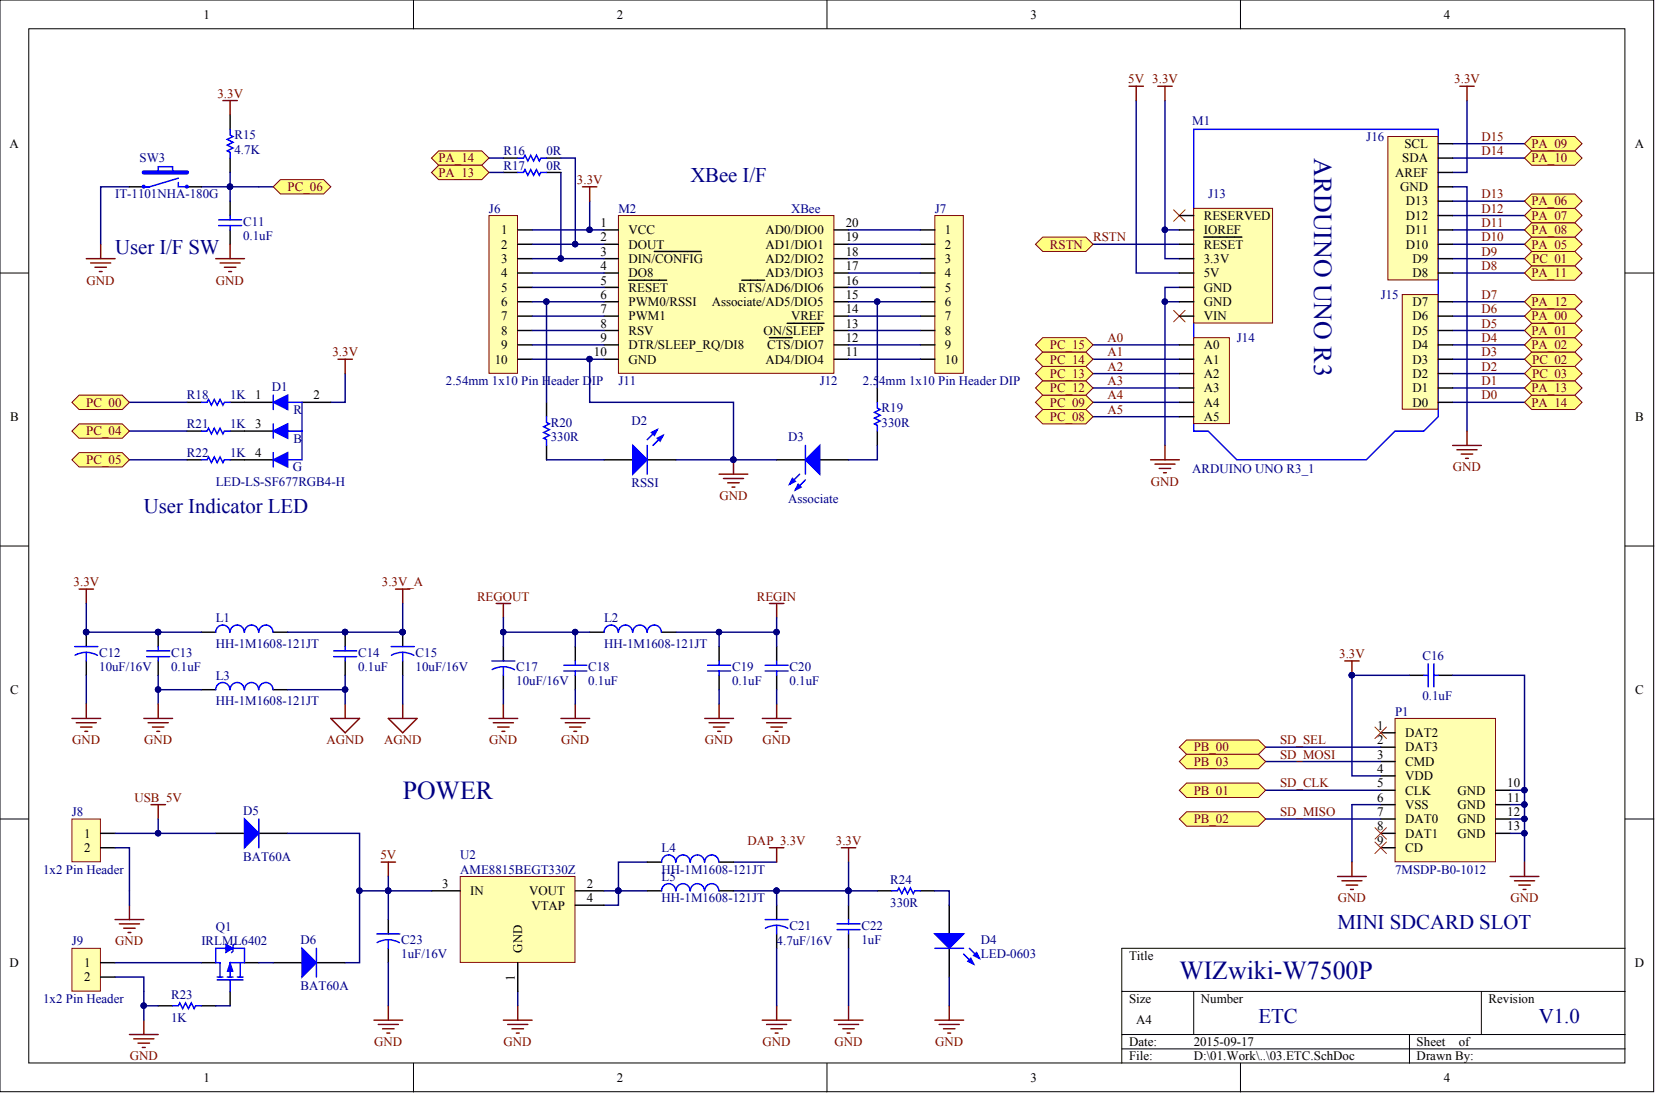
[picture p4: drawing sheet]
<svg xmlns="http://www.w3.org/2000/svg" width="292mm" height="193mm" viewBox="0 0 292 193" stroke-linecap="round" stroke-linejoin="round" font-family="sans-serif">
<defs><g id="words">
<g font-size="4.6" fill="#000080">
<text x="231.8" y="27.9" transform="rotate(90 231.8 27.9)">ARDUINO UNO R3</text>
<text x="71" y="141">POWER</text>
<text x="208" y="172.6">WIZwiki-W7500P</text>
</g>
<g font-size="3.7" fill="#000080">
<text x="121.8" y="32.1">XBee I/F</text>
<text x="20.3" y="44.8">User I/F SW</text>
<text x="25.4" y="90.4">User Indicator LED</text>
<text x="235.9" y="163.9">MINI SDCARD SLOT</text>
<text x="222" y="180.4">ETC</text>
<text x="271.4" y="180.4">V1.0</text>
</g>
<g font-size="2.3">
<text x="35.9" y="3.3">1</text>
<text x="108.8" y="3.3">2</text>
<text x="181.8" y="3.3">3</text>
<text x="254.7" y="3.3">4</text>
<text x="1.7" y="26.1">A</text>
<text x="247.3" y="28.6">SDA</text>
<text x="247.7" y="26.1">SCL</text>
<text x="288.4" y="26.1">A</text>
<text x="246.1" y="31.2">AREF</text>
<text x="247" y="33.7">GND</text>
<text x="88.4" y="41.3">1</text>
<text x="105.9" y="40">1</text>
<text x="110.9" y="41.3">VCC</text>
<text x="135" y="41.3">AD0/DIO0</text>
<text x="149.2" y="40">20</text>
<text x="166.7" y="41.3">1</text>
<text x="212.3" y="38.8">RESERVED</text>
<text x="212.3" y="41.3">IOREF</text>
<text x="248" y="41.3">D11</text>
<text x="248" y="38.8">D12</text>
<text x="248" y="36.2">D13</text>
<text x="88.4" y="43.8">2</text>
<text x="88.4" y="46.4">3</text>
<text x="105.9" y="42.6">2</text>
<text x="105.9" y="45.1">3</text>
<text x="105.9" y="47.7">4</text>
<text x="110.9" y="43.8">DOUT</text>
<text x="110.9" y="46.4">DIN/CONFIG</text>
<text x="135" y="46.4">AD2/DIO2</text>
<text x="135" y="43.8">AD1/DIO1</text>
<text x="149.2" y="47.7">17</text>
<text x="149.2" y="45.1">18</text>
<text x="149.2" y="42.6">19</text>
<text x="166.7" y="43.8">2</text>
<text x="166.7" y="46.4">3</text>
<text x="212.3" y="43.8">RESET</text>
<text x="212.3" y="46.4">3.3V</text>
<text x="248" y="43.8">D10</text>
<text x="249.1" y="46.4">D9</text>
<text x="88.4" y="48.9">4</text>
<text x="88.4" y="51.5">5</text>
<text x="88.4" y="54">6</text>
<text x="105.9" y="50.2">5</text>
<text x="105.9" y="52.7">6</text>
<text x="110.9" y="48.9">DO8</text>
<text x="110.9" y="51.5">RESET</text>
<text x="110.9" y="54">PWM0/RSSI</text>
<text x="125.5" y="54">Associate/AD5/DIO5</text>
<text x="130.2" y="51.5">RTS/AD6/DIO6</text>
<text x="135" y="48.9">AD3/DIO3</text>
<text x="149.2" y="52.7">15</text>
<text x="149.2" y="50.2">16</text>
<text x="166.7" y="48.9">4</text>
<text x="166.7" y="51.5">5</text>
<text x="166.7" y="54">6</text>
<text x="212.3" y="48.9">5V</text>
<text x="212.3" y="51.5">GND</text>
<text x="212.3" y="54">GND</text>
<text x="249.1" y="54">D7</text>
<text x="249.1" y="48.9">D8</text>
<text x="88.4" y="56.5">7</text>
<text x="88.4" y="59.1">8</text>
<text x="105.9" y="55.3">7</text>
<text x="105.9" y="57.8">8</text>
<text x="110.9" y="56.5">PWM1</text>
<text x="110.9" y="59.1">RSV</text>
<text x="134.7" y="59.1">ON/SLEEP</text>
<text x="139.5" y="56.5">VREF</text>
<text x="149.2" y="57.8">13</text>
<text x="149.2" y="55.3">14</text>
<text x="166.7" y="56.5">7</text>
<text x="166.7" y="59.1">8</text>
<text x="212.3" y="56.5">VIN</text>
<text x="249.1" y="59.1">D5</text>
<text x="249.1" y="56.5">D6</text>
<text x="87.3" y="64.1">10</text>
<text x="88.4" y="61.6">9</text>
<text x="104.8" y="62.9">10</text>
<text x="105.9" y="60.3">9</text>
<text x="110.9" y="61.6">DTR/SLEEP_RQ/DI8</text>
<text x="110.9" y="64.1">GND</text>
<text x="135" y="64.1">AD4/DIO4</text>
<text x="135.3" y="61.6">CTS/DIO7</text>
<text x="149.2" y="62.9">11</text>
<text x="149.2" y="60.3">12</text>
<text x="166.7" y="61.6">9</text>
<text x="166.7" y="64.1">10</text>
<text x="212.3" y="61.6">A0</text>
<text x="212.3" y="64.1">A1</text>
<text x="249.1" y="64.1">D3</text>
<text x="249.1" y="61.6">D4</text>
<text x="45" y="70.5">1</text>
<text x="55.3" y="70.5">2</text>
<text x="212.3" y="66.7">A2</text>
<text x="212.3" y="69.2">A3</text>
<text x="212.3" y="71.7">A4</text>
<text x="249.1" y="71.7">D0</text>
<text x="249.1" y="69.2">D1</text>
<text x="249.1" y="66.7">D2</text>
<text x="1.8" y="74.3">B</text>
<text x="45" y="75.5">3</text>
<text x="212.3" y="74.3">A5</text>
<text x="288.4" y="74.3">B</text>
<text x="45" y="80.6">4</text>
<text x="1.8" y="122.4">C</text>
<text x="288.4" y="122.4">C</text>
<text x="242.9" y="128.8">1</text>
<text x="242.9" y="131.3">2</text>
<text x="247.9" y="130">DAT2</text>
<text x="242.9" y="133.8">3</text>
<text x="242.9" y="136.4">4</text>
<text x="247.9" y="132.6">DAT3</text>
<text x="247.9" y="135.1">CMD</text>
<text x="247.9" y="137.6">VDD</text>
<text x="242.9" y="138.9">5</text>
<text x="242.9" y="141.4">6</text>
<text x="242.9" y="144">7</text>
<text x="247.9" y="140.2">CLK</text>
<text x="247.9" y="142.7">VSS</text>
<text x="257.1" y="140.2">GND</text>
<text x="257.1" y="142.7">GND</text>
<text x="265.9" y="138.9">10</text>
<text x="265.9" y="141.4">11</text>
<text x="265.9" y="144">12</text>
<text x="14.8" y="147.8">1</text>
<text x="242.9" y="146.5">8</text>
<text x="242.9" y="149">9</text>
<text x="247.9" y="145.2">DAT0</text>
<text x="247.9" y="147.8">DAT1</text>
<text x="257.1" y="145.2">GND</text>
<text x="257.1" y="147.8">GND</text>
<text x="265.9" y="146.5">13</text>
<text x="14.8" y="150.3">2</text>
<text x="247.9" y="150.3">CD</text>
<text x="78" y="156.6">3</text>
<text x="83" y="157.9">IN</text>
<text x="93.4" y="157.9">VOUT</text>
<text x="93.7" y="160.4">VTAP</text>
<text x="103.5" y="156.6">2</text>
<text x="103.5" y="159.2">4</text>
<text x="1.7" y="170.6">D</text>
<text x="14.8" y="173.1">2</text>
<text x="14.8" y="170.6">1</text>
<text x="90.8" y="173" transform="rotate(-90 90.8 173)">1</text>
<text x="92.1" y="168" transform="rotate(-90 92.1 168)">GND</text>
<text x="199.1" y="169.3">Title</text>
<text x="288.4" y="170.6">D</text>
<text x="199.1" y="176.9">Size</text>
<text x="211.8" y="176.9">Number</text>
<text x="262.6" y="176.9">Revision</text>
<text x="199.1" y="184.5">Date:</text>
<text x="200.4" y="180.7">A4</text>
<text x="210.6" y="184.5">2015-09-17</text>
<text x="249.9" y="184.5">Sheet</text>
<text x="257.3" y="184.5">of</text>
<text x="35.9" y="190.8">1</text>
<text x="108.8" y="190.8">2</text>
<text x="181.8" y="190.8">3</text>
<text x="199.1" y="187">File:</text>
<text x="210.6" y="187">D:\01.Work\..\03.ETC.SchDoc</text>
<text x="249.9" y="187">Drawn By:</text>
<text x="254.7" y="190.8">4</text>
</g>
<g font-size="2.3" fill="#800000">
<text x="38.3" y="17.2">3.3V</text>
<text x="199" y="14.7">5V 3.3V</text>
<text x="256.5" y="14.7">3.3V</text>
<text x="77.3" y="28.6">PA_14</text>
<text x="261.3" y="27.4">D14</text>
<text x="261.3" y="24.8">D15</text>
<text x="270.1" y="28.6">PA_10</text>
<text x="270.1" y="26.1">PA_09</text>
<text x="50.7" y="33.7">PC_06</text>
<text x="77.3" y="31.2">PA_13</text>
<text x="101.8" y="32.4">3.3V</text>
<text x="261.3" y="35">D13</text>
<text x="261.3" y="40">D11</text>
<text x="261.3" y="37.5">D12</text>
<text x="270.1" y="41.3">PA_08</text>
<text x="270.1" y="38.8">PA_07</text>
<text x="270.1" y="36.2">PA_06</text>
<text x="185.2" y="43.8">RSTN</text>
<text x="192.8" y="42.6">RSTN</text>
<text x="261.3" y="47.7">D8</text>
<text x="261.3" y="45.1">D9</text>
<text x="261.3" y="42.6">D10</text>
<text x="270.1" y="43.8">PA_05</text>
<text x="270.3" y="46.4">PC_01</text>
<text x="15.3" y="50.2">GND</text>
<text x="38.1" y="50.2">GND</text>
<text x="261.3" y="52.7">D7</text>
<text x="270.1" y="54">PA_12</text>
<text x="270.1" y="48.9">PA_11</text>
<text x="261.3" y="57.8">D5</text>
<text x="261.3" y="55.3">D6</text>
<text x="270.1" y="59.1">PA_01</text>
<text x="270.1" y="56.5">PA_00</text>
<text x="58.6" y="62.9">3.3V</text>
<text x="185.2" y="64.1">PC_14</text>
<text x="185.2" y="61.6">PC_15</text>
<text x="195.3" y="60.3">A0</text>
<text x="195.3" y="62.9">A1</text>
<text x="195.3" y="65.4">A2</text>
<text x="261.3" y="65.4">D2</text>
<text x="261.3" y="62.9">D3</text>
<text x="261.3" y="60.3">D4</text>
<text x="270.1" y="61.6">PA_02</text>
<text x="270.3" y="64.1">PC_02</text>
<text x="15.2" y="71.7">PC_00</text>
<text x="185.2" y="71.7">PC_09</text>
<text x="185.2" y="69.2">PC_12</text>
<text x="185.2" y="66.7">PC_13</text>
<text x="195.3" y="67.9">A3</text>
<text x="195.3" y="70.5">A4</text>
<text x="261.3" y="70.5">D0</text>
<text x="261.3" y="67.9">D1</text>
<text x="270.1" y="71.7">PA_14</text>
<text x="270.1" y="69.2">PA_13</text>
<text x="270.3" y="66.7">PC_03</text>
<text x="15.2" y="76.8">PC_04</text>
<text x="185.2" y="74.3">PC_08</text>
<text x="195.3" y="73">A5</text>
<text x="15.2" y="81.9">PC_05</text>
<text x="256.3" y="83.1">GND</text>
<text x="126.9" y="88.2">GND</text>
<text x="203" y="85.7">GND</text>
<text x="13" y="103.4">3.3V</text>
<text x="67.4" y="103.4">3.3V_A</text>
<text x="84.1" y="105.9">REGOUT</text>
<text x="133.5" y="105.9">REGIN</text>
<text x="236.2" y="116.1">3.3V</text>
<text x="12.7" y="131.3">GND</text>
<text x="25.4" y="131.3">GND</text>
<text x="57.6" y="131.3">AGND</text>
<text x="67.7" y="131.3">AGND</text>
<text x="86.3" y="131.3">GND</text>
<text x="99" y="131.3">GND</text>
<text x="124.3" y="131.3">GND</text>
<text x="134.5" y="131.3">GND</text>
<text x="225.8" y="131.3">SD_SEL</text>
<text x="210.6" y="132.6">PB_00</text>
<text x="210.6" y="135.1">PB_03</text>
<text x="225.8" y="133.8">SD_MOSI</text>
<text x="23.7" y="141.4">USB_5V</text>
<text x="210.6" y="140.2">PB_01</text>
<text x="225.8" y="138.9">SD_CLK</text>
<text x="225.8" y="144">SD_MISO</text>
<text x="131.9" y="149">DAP_3.3V</text>
<text x="147.4" y="149">3.3V</text>
<text x="210.6" y="145.2">PB_02</text>
<text x="67.1" y="151.6">5V</text>
<text x="236" y="159.2">GND</text>
<text x="266.4" y="159.2">GND</text>
<text x="20.3" y="166.8">GND</text>
<text x="66" y="184.5">GND</text>
<text x="88.8" y="184.5">GND</text>
<text x="134.5" y="184.5">GND</text>
<text x="147.2" y="184.5">GND</text>
<text x="164.9" y="184.5">GND</text>
<text x="22.9" y="187">GND</text>
</g>
<g font-size="2.3" fill="#000080">
<text x="210.3" y="22.1">M1</text>
<text x="24.6" y="28.6">SW3</text>
<text x="41.4" y="24.6">R15</text>
<text x="41.4" y="27.1">4.7K</text>
<text x="88.8" y="27.4">R16</text>
<text x="88.8" y="29.9">R17</text>
<text x="96.4" y="27.4">0R</text>
<text x="96.4" y="29.9">0R</text>
<text x="241" y="24.8">J16</text>
<text x="20.3" y="35">IT-1101NHA-180G</text>
<text x="213.1" y="35">J13</text>
<text x="42.9" y="39.8">C11</text>
<text x="86.3" y="37.5">J6</text>
<text x="109.1" y="37.5">M2</text>
<text x="139.5" y="37.5">XBee</text>
<text x="164.9" y="37.5">J7</text>
<text x="42.9" y="42.3">0.1uF</text>
<text x="243.5" y="52.7">J15</text>
<text x="218.2" y="60.3">J14</text>
<text x="33" y="70.5">R18</text>
<text x="40.6" y="70.5">1K</text>
<text x="47.9" y="68.9">D1</text>
<text x="78.6" y="67.9">2.54mm 1x10 Pin Header DIP</text>
<text x="109.1" y="67.9">J11</text>
<text x="144.6" y="67.9">J12</text>
<text x="152.2" y="67.9">2.54mm 1x10 Pin Header DIP</text>
<text x="33" y="75.5">R21</text>
<text x="40.6" y="75.5">1K</text>
<text x="51.8" y="73">R</text>
<text x="97.2" y="75.3">R20</text>
<text x="97.2" y="77.8">330R</text>
<text x="111.4" y="75">D2</text>
<text x="139" y="77.8">D3</text>
<text x="155.5" y="72.7">R19</text>
<text x="155.5" y="75.3">330R</text>
<text x="33" y="80.6">R22</text>
<text x="40.6" y="80.6">1K</text>
<text x="51.6" y="83.1">G</text>
<text x="51.8" y="78.1">B</text>
<text x="210.3" y="83.4">ARDUINO UNO R3_1</text>
<text x="38.1" y="85.7">LED-LS-SF677RGB4-H</text>
<text x="111.4" y="85.9">RSSI</text>
<text x="139" y="88.7">Associate</text>
<text x="38.1" y="109.7">L1</text>
<text x="106.5" y="109.7">L2</text>
<text x="17.5" y="115.8">C12</text>
<text x="17.5" y="118.4">10uF/16V</text>
<text x="30.2" y="115.8">C13</text>
<text x="30.2" y="118.4">0.1uF</text>
<text x="38.1" y="114.3">HH-1M1608-121JT</text>
<text x="38.1" y="119.9">L3</text>
<text x="63.2" y="115.8">C14</text>
<text x="63.2" y="118.4">0.1uF</text>
<text x="73.3" y="115.8">C15</text>
<text x="73.3" y="118.4">10uF/16V</text>
<text x="91.1" y="118.4">C17</text>
<text x="103.8" y="118.4">C18</text>
<text x="106.5" y="114.3">HH-1M1608-121JT</text>
<text x="129.1" y="118.4">C19</text>
<text x="139.3" y="118.4">C20</text>
<text x="250.9" y="116.3">C16</text>
<text x="38.1" y="124.4">HH-1M1608-121JT</text>
<text x="91.1" y="120.9">10uF/16V</text>
<text x="103.8" y="120.9">0.1uF</text>
<text x="129.1" y="120.9">0.1uF</text>
<text x="139.3" y="120.9">0.1uF</text>
<text x="250.9" y="123.4">0.1uF</text>
<text x="246.1" y="126.2">P1</text>
<text x="12.7" y="144">J8</text>
<text x="42.9" y="143.7">D5</text>
<text x="7.6" y="154.1">1x2 Pin Header</text>
<text x="42.9" y="151.8">BAT60A</text>
<text x="81.2" y="151.6">U2</text>
<text x="81.2" y="154.1">AME8815BEGT330Z</text>
<text x="116.7" y="155.4">L5</text>
<text x="116.7" y="150.3">L4</text>
<text x="116.7" y="154.1">HH-1M1608-121JT</text>
<text x="157" y="155.9">R24</text>
<text x="246.1" y="154.1">7MSDP-B0-1012</text>
<text x="116.7" y="159.2">HH-1M1608-121JT</text>
<text x="157" y="159.9">330R</text>
<text x="12.7" y="166.8">J9</text>
<text x="35.5" y="166.8">IRLML6402</text>
<text x="38.1" y="164.2">Q1</text>
<text x="53" y="166.5">D6</text>
<text x="70.8" y="166.5">C23</text>
<text x="137" y="166.8">4.7uF/16V</text>
<text x="139.3" y="164">C21</text>
<text x="152" y="164">C22</text>
<text x="152" y="166.5">1uF</text>
<text x="173" y="166.5">D4</text>
<text x="70.8" y="169">1uF/16V</text>
<text x="173" y="169">LED-0603</text>
<text x="7.6" y="176.9">1x2 Pin Header</text>
<text x="30.2" y="176.1">R23</text>
<text x="53" y="174.6">BAT60A</text>
<text x="30.2" y="180.2">1K</text>
</g>
</g></defs>
<g fill="#fff" stroke="#000" stroke-width=".18">
<path d="M0 0h291.7v192.6h-291.7z"/>
<path d="M5.1 5.1h281.5v182.4h-281.5z"/>
</g>
<g fill="none" stroke="#000" stroke-width=".18">
<path d="M72.9 0v5.1M145.9 0v5.1M218.8 0v5.1M0 48.2h5.1M286.7 48.2h5M0 96.3h5.1M286.7 96.3h5M0 144.5h5.1M286.7 144.5h5M197.9 174.9h88.8M210.6 174.9v7.6M261.3 174.9v7.6"/>
<path d="M286.7 167.3h-88.8v20.2M72.9 187.5v5.1M145.9 187.5v5.1M197.9 182.5h88.8M197.9 185h88.8M218.8 187.5v5.1M248.6 182.5v5"/>
</g>
<path d="M137 159.7v2.5M68.5 162.2v2.5M68.5 167.3v2.5M137 164.7v2.6" fill="none" stroke="#000" stroke-width=".25"/>
<path d="M66.5 164.7h4M68.5 165.8h.8l1.2 .5M68.5 165.8h-.8l-1.2 .5M68.5 165.8v1.5M135 162.2h4M137 163.2l1.2 .2 .8 .3M137 163.2l-.8 .1-1.2 .4M137 163.2v1.5" fill="none" stroke="#00f" stroke-width=".25"/>
<path d="M68.5 154.6v7.6M109.1 157.1v2.6h-2.6M91.3 174.9v2.5M137 167.3v10.1" fill="none" stroke="#000080" stroke-width=".25"/>
<g fill="#000080" stroke="#000080" stroke-width=".18">
<circle cx="68.5" cy="157.1" r=".48"/>
<circle cx="109.1" cy="157.1" r=".48"/>
</g>
<path d="M67.2 152.1h2.6M68.5 152.1v2.5M88.8 179.9h5.1M91.3 177.4v2.5M134.5 179.9h5M137 177.4v2.5M89.6 180.7h3.5M90.3 181.5h2M91.1 182.2h.5M135.2 180.7h3.6M136 181.5h2M136.7 182.2h.5" fill="none" stroke="#800000" stroke-width=".25"/>
<path d="M81.2 154.6h20.2v15.2h-20.2z" fill="#ffffb0" stroke="#800000" stroke-width=".18"/>
<g fill="none" stroke="#000" stroke-width=".25">
<path d="M15.2 111.5v2.6M15.2 116.6v2.5M27.9 111.5v2.6M27.9 116.6v2.5M35.5 111.5h2.6M48.2 111.5h2.5M60.9 111.5v2.6M60.9 116.6v2.5M71 111.5v2.6M71 116.6v2.5M88.8 114.1v2.5M88.8 119.1v2.6"/>
<path d="M101.5 114.1v2.5M101.5 119.1v2.6M104 111.5h2.5M116.7 111.5h2.5M126.8 114.1v2.5M126.8 119.1v2.6M137 114.1v2.5M137 119.1v2.6M35.5 121.7h2.6M48.2 121.7h2.5M76.1 157.1h5.1M101.5 157.1h5"/>
<path d="M101.5 159.7h5M149.7 159.7v2.5M154.7 157.1h2.6M162.4 157.1h2.5M167.4 159.7v5M91.3 169.8v5.1M149.7 164.7v2.6M167.4 167.3v5"/>
</g>
<g fill="none" stroke="#00f" stroke-width=".25">
<path d="M13.2 114.1h4.1M15.2 115.1l1.2 .2 .8 .3M15.2 115.1h-.8l-1.2 .5M15.2 115.1v1.5M25.9 114.8h4M25.9 115.8h4M27.9 114.1v.7M27.9 115.8v.8M40.5 111.5a1.24 1.24 0 0 0-1.2-1.3 1.24 1.24 0 0 0-1.2 1.3M43.1 111.5a1.24 1.24 0 0 0-1.3-1.3 1.24 1.24 0 0 0-1.2 1.3M45.6 111.5a1.24 1.24 0 0 0-1.2-1.3 1.24 1.24 0 0 0-1.3 1.3M48.1 111.5a1.24 1.24 0 0 0-1.2-1.3 1.24 1.24 0 0 0-1.2 1.3"/>
<path d="M58.9 114.8h4M58.9 115.8h4M60.9 114.1v.7M60.9 115.8v.8M69 114.1h4.1M71 115.1l1.2 .2 .8 .3M71 115.1h-.8l-1.1 .5M71 115.1v1.5M86.8 116.6h4M88.8 117.6l.8 .1 1.2 .4M88.8 117.6l-.8 .1-1.2 .4M88.8 117.6v1.5"/>
<path d="M99.4 117.3h4.1M99.4 118.4h4.1M101.5 116.6v.7M101.5 118.4v.7M109 111.5a1.24 1.24 0 0 0-1.2-1.3 1.24 1.24 0 0 0-1.3 1.3M111.6 111.5a1.24 1.24 0 0 0-1.3-1.3 1.24 1.24 0 0 0-1.2 1.3M114.1 111.5a1.24 1.24 0 0 0-1.2-1.3 1.24 1.24 0 0 0-1.3 1.3M116.6 111.5a1.24 1.24 0 0 0-1.2-1.3 1.24 1.24 0 0 0-1.2 1.3M124.8 117.3h4.1M124.8 118.4h4.1M126.8 116.6v.7M126.8 118.4v.7"/>
<path d="M135 117.3h4M135 118.4h4M137 116.6v.7M137 118.4v.7M40.5 121.7a1.24 1.24 0 0 0-1.2-1.3 1.24 1.24 0 0 0-1.2 1.3M43.1 121.7a1.24 1.24 0 0 0-1.3-1.3 1.24 1.24 0 0 0-1.2 1.3M45.6 121.7a1.24 1.24 0 0 0-1.2-1.3 1.24 1.24 0 0 0-1.3 1.3M48.1 121.7a1.24 1.24 0 0 0-1.2-1.3 1.24 1.24 0 0 0-1.2 1.3M157.3 157.1h1l.3-.5 .5 1 .5-1 .5 1 .5-1 .5 1 .2-.5h1.1M147.6 163h4.1M147.6 164h4.1M149.7 162.2v.8"/>
<path d="M149.7 164v.7M164.9 167.3h5.1M170 168.3l1.7 1.8M171 167.3l1.8 1.7"/>
</g>
<g fill="#00f" stroke="#00f" stroke-width=".25">
<path d="M164.9 164.7h5.1l-2.6 2.6z"/>
<path d="M170.7 169.6l.5-.6 .5 1.1z"/>
<path d="M171.7 168.5l.6-.5 .5 1z"/>
</g>
<g fill="none" stroke="#000080" stroke-width=".25">
<path d="M15.2 106.4v5.1h20.3M15.2 119.1v5.1M27.9 119.1v5.1M60.9 119.1v5.1M71 106.4v5.1h-20.3M71 119.1v5.1M88.8 109v2.5M104 111.5h-15.2v2.6M119.2 111.5h7.6v2.6M126.8 111.5h10.2v2.6M137 109v2.5M27.9 121.7h7.6"/>
<path d="M50.7 121.7h10.2M88.8 121.7v2.5M101.5 121.7v2.5M126.8 121.7v2.5M137 121.7v2.5M137 157.1h17.7M149.7 157.1v2.6M164.9 157.1h2.5v2.6M149.7 167.3v10.1M167.4 172.3v5.1"/>
</g>
<g fill="#000080" stroke="#000080" stroke-width=".18">
<circle cx="149.7" cy="157.1" r=".48"/>
<circle cx="137" cy="157.1" r=".48"/>
<circle cx="71" cy="111.5" r=".48"/>
<circle cx="15.2" cy="111.5" r=".48"/>
<circle cx="27.9" cy="111.5" r=".48"/>
<circle cx="60.9" cy="111.5" r=".48"/>
<circle cx="27.9" cy="121.6" r=".48"/>
<circle cx="60.9" cy="121.6" r=".48"/>
<circle cx="101.4" cy="111.5" r=".48"/>
<circle cx="88.8" cy="111.5" r=".48"/>
<circle cx="126.8" cy="111.5" r=".48"/>
<circle cx="137" cy="111.5" r=".48"/>
</g>
<g fill="none" stroke="#800000" stroke-width=".25">
<path d="M14 103.9h2.5M15.2 103.9v2.5M69.8 103.9h2.5M71 103.9v2.5M87.5 106.4h2.6M88.8 106.4v2.6M135.7 106.4h2.6M137 106.4v2.6M12.7 126.7h5.1M13.4 127.5h3.6M14.2 128.2h2M15 129h.5"/>
<path d="M15.2 124.2v2.5M25.4 126.7h5M26.1 127.5h3.6M26.9 128.2h2M27.7 129h.5M27.9 124.2v2.5M58.3 126.7h5.1l-2.5 2.6zM60.9 124.2v2.5M68.5 126.7h5.1l-2.6 2.6zM71 124.2v2.5M86.3 126.7h5M87 127.5h3.6"/>
<path d="M87.8 128.2h2M88.5 129h.5M88.8 124.2v2.5M98.9 126.7h5.1M99.7 127.5h3.6M100.5 128.2h2M101.2 129h.5M101.5 124.2v2.5M124.3 126.7h5.1M125.1 127.5h3.5M125.8 128.2h2.1M126.6 129h.5"/>
<path d="M126.8 124.2v2.5M134.5 126.7h5M135.2 127.5h3.6M136 128.2h2M136.7 129h.5M137 124.2v2.5M22.8 159.7v2.5M20.3 162.2h5.1M21.1 163h3.5M21.8 163.7h2M22.6 164.5h.5M25.4 179.9v2.6"/>
<path d="M147.1 179.9h5.1M149.7 177.4v2.5M164.9 179.9h5.1M167.4 177.4v2.5M22.8 182.5h5.1M23.6 183.2h3.5M24.4 184h2M25.1 184.8h.5M147.9 180.7h3.6M148.7 181.5h2M149.4 182.2h.5M165.7 180.7h3.5"/>
<path d="M166.4 181.5h2M167.2 182.2h.5"/>
</g>
<path d="M12.7 144.5h5v7.5h-5z" fill="#ffffb0" stroke="#800000" stroke-width=".18"/>
<path d="M17.8 149.5h2.5M17.8 147h2.5" fill="none" stroke="#000" stroke-width=".25"/>
<path d="M20.3 149.5h2.5v10.2M68.5 157.1h7.6M68.5 169.8v7.6" fill="none" stroke="#000080" stroke-width=".25"/>
<circle cx="68.5" cy="157.1" r=".48" fill="#000080" stroke="#000080" stroke-width=".18"/>
<path d="M66 179.9h5M68.5 177.4v2.5M66.7 180.7h3.6M67.5 181.5h2M68.2 182.2h.5" fill="none" stroke="#800000" stroke-width=".25"/>
<path d="M12.7 167.3h5v7.5h-5z" fill="#ffffb0" stroke="#800000" stroke-width=".18"/>
<path d="M17.8 172.3h2.5M17.8 169.8h2.5" fill="none" stroke="#000" stroke-width=".25"/>
<path d="M148.4 149.5h2.5M149.7 149.5v2.6" fill="none" stroke="#800000" stroke-width=".25"/>
<path d="M101.5 111.5v2.6M149.7 152.1v5" fill="none" stroke="#000080" stroke-width=".25"/>
<g fill="#000080" stroke="#000080" stroke-width=".18">
<circle cx="149.7" cy="157.1" r=".48"/>
<circle cx="101.4" cy="111.5" r=".48"/>
</g>
<path d="M246.1 126.7h17.7v25.3h-17.7z" fill="#ffffb0" stroke="#800000" stroke-width=".18"/>
<g fill="none" stroke="#000" stroke-width=".25">
<path d="M248.6 119.1h2.5M253.7 119.1h2.5M243.5 129.3h2.6M243.5 131.8h2.6M243.5 134.3h2.6M243.5 136.9h2.6M243.5 139.4h2.6M263.8 139.4h2.6M243.5 141.9h2.6M243.5 144.5h2.6M243.5 147h2.6M243.5 149.5h2.6"/>
<path d="M263.8 141.9h2.6M263.8 144.5h2.6M263.8 147h2.6"/>
</g>
<path d="M248.6 119.1h-10.1v17.8h5M256.2 119.1h12.7v20.3M223.2 131.8h20.3M223.2 134.3h20.3M223.2 139.4h20.3M266.4 139.4h2.5v12.7M223.2 144.5h20.3M243.5 141.9h-5v10.2M266.4 147h2.5M266.4 144.5h2.5M266.4 141.9h2.5" fill="none" stroke="#000080" stroke-width=".25"/>
<g fill="#000080" stroke="#000080" stroke-width=".18">
<circle cx="268.9" cy="139.4" r=".48"/>
<circle cx="268.9" cy="141.9" r=".48"/>
<circle cx="268.9" cy="144.4" r=".48"/>
<circle cx="268.9" cy="147" r=".48"/>
<circle cx="238.4" cy="119.1" r=".48"/>
</g>
<path d="M237.2 116.6h2.5M238.5 116.6v2.5M235.9 154.6h5.1M236.7 155.4h3.5M237.5 156.1h2M238.2 156.9h.5M238.5 152.1v2.5M266.4 154.6h5M267.1 155.4h3.6M267.9 156.1h2M268.7 156.9h.5M268.9 152.1v2.5" fill="none" stroke="#800000" stroke-width=".25"/>
<path d="M251.1 119.1h.8M251.9 117.1v4M252.9 117.1v4M252.9 119.1h.8" fill="none" stroke="#00f" stroke-width=".25"/>
<path d="M242.5 128.2l2.1 2.1M244.6 128.2l-2.1 2.1M242.5 146l2.1 2M242.5 148.5l2.1 2M244.6 146l-2.1 2M244.6 148.5l-2.1 2" fill="none" stroke="#f00" stroke-width=".18"/>
<g fill="#ffff80" stroke="#800000" stroke-width=".18">
<path d="M208 131.8l1.3-1.3h12.7l1.2 1.3-1.2 1.3h-12.7z" fill-rule="evenodd"/>
<path d="M208 134.3l1.3-1.2h12.7l1.2 1.2-1.2 1.3h-12.7z" fill-rule="evenodd"/>
<path d="M208 139.4l1.3-1.3h12.7l1.2 1.3-1.2 1.3h-12.7z" fill-rule="evenodd"/>
<path d="M208 144.5l1.3-1.3h12.7l1.2 1.3-1.2 1.2h-12.7z" fill-rule="evenodd"/>
</g>
<g fill="none" stroke="#800000" stroke-width=".25">
<path d="M199.1 15.2h2.6M200.4 15.2v2.5M204.2 15.2h2.6M205.5 15.2v2.5M257.5 15.2h2.5M258.8 15.2v2.5M205.5 78.6v2.5M256.2 78.6h5.1M257 79.3h3.5M258.8 76v2.6M202.9 81.1h5.1M203.7 81.9h3.6"/>
<path d="M204.5 82.6h2M205.2 83.4h.5M257.7 80.1h2.1M258.5 80.9h.5M26.6 141.9h2.6M27.9 141.9v2.6M135.7 149.5h2.6M137 149.5v2.6"/>
</g>
<g fill="none" stroke="#000080" stroke-width=".25">
<path d="M200.4 17.7v30.5h7.6M205.5 17.7v27.9h2.5M258.8 17.7v12.7h-2.6M256.2 33h2.6v43M256.2 38h12.7M256.2 35.5h12.7M256.2 27.9h12.7M256.2 25.3h12.7M192.8 43.1h15.2M205.5 53.2h2.5M205.5 40.6h2.5M208 50.7h-2.5v27.9"/>
<path d="M256.2 53.2h12.7M256.2 43.1h12.7M256.2 40.6h12.7M256.2 58.3h12.7M256.2 55.8h12.7M256.2 48.2h12.7M256.2 45.6h12.7M192.8 60.8h15.2M192.8 63.4h15.2M192.8 65.9h15.2M192.8 68.4h15.2M192.8 71h15.2"/>
<path d="M192.8 73.5h15.2M256.2 60.8h12.7M256.2 63.4h12.7M256.2 65.9h12.7M256.2 68.4h12.7M256.2 71h12.7M27.9 144.5v2.5M106.5 157.1h7.7M114.2 152.1h-5.1v5M129.4 157.1h7.6v2.6M129.4 152.1h7.6"/>
</g>
<g fill="#000080" stroke="#000080" stroke-width=".18">
<circle cx="27.9" cy="147" r=".48"/>
<circle cx="109.1" cy="157.1" r=".48"/>
<circle cx="137" cy="157.1" r=".48"/>
<circle cx="205.5" cy="40.5" r=".48"/>
<circle cx="205.5" cy="53.2" r=".48"/>
</g>
<path d="M38.1 147h5M45.7 147h5M114.2 157.1h2.5M114.2 152.1h2.5M126.8 157.1h2.6M126.8 152.1h2.6M48.2 169.8h5.1M55.8 169.8h5.1" fill="none" stroke="#000" stroke-width=".25"/>
<g fill="#00f" stroke="#00f" stroke-width=".25">
<path d="M53.3 167.3l2.5 2.5-2.5 2.5z"/>
<path d="M43.1 144.5l2.6 2.5-2.6 2.5z"/>
</g>
<path d="M45.7 144.5v5M119.2 157.1a1.24 1.24 0 0 0-1.3-1.2 1.24 1.24 0 0 0-1.2 1.2M119.2 152.1a1.24 1.24 0 0 0-1.3-1.3 1.24 1.24 0 0 0-1.2 1.3M121.7 157.1a1.24 1.24 0 0 0-1.2-1.2 1.24 1.24 0 0 0-1.3 1.2M121.7 152.1a1.24 1.24 0 0 0-1.2-1.3 1.24 1.24 0 0 0-1.3 1.3M124.3 157.1a1.24 1.24 0 0 0-1.3-1.2 1.24 1.24 0 0 0-1.2 1.2M124.3 152.1a1.24 1.24 0 0 0-1.3-1.3 1.24 1.24 0 0 0-1.2 1.3M126.8 157.1a1.24 1.24 0 0 0-1.3-1.2 1.24 1.24 0 0 0-1.2 1.2M126.8 152.1a1.24 1.24 0 0 0-1.3-1.3 1.24 1.24 0 0 0-1.2 1.3M55.8 167.3v5" fill="none" stroke="#00f" stroke-width=".25"/>
<g fill="#ffff80" stroke="#800000" stroke-width=".18">
<path d="M182.7 43.1l1.2-1.3h7.6l1.3 1.3-1.3 1.3h-7.6z" fill-rule="evenodd"/>
<path d="M182.7 73.5l1.2-1.3h7.6l1.3 1.3-1.3 1.3h-7.6z" fill-rule="evenodd"/>
<path d="M182.7 71l1.2-1.3h7.6l1.3 1.3-1.3 1.2h-7.6z" fill-rule="evenodd"/>
<path d="M182.7 68.4l1.2-1.2h7.6l1.3 1.2-1.3 1.3h-7.6z" fill-rule="evenodd"/>
<path d="M182.7 65.9l1.2-1.3h7.6l1.3 1.3-1.3 1.3h-7.6z" fill-rule="evenodd"/>
<path d="M182.7 63.4l1.2-1.3h7.6l1.3 1.3-1.3 1.2h-7.6z" fill-rule="evenodd"/>
<path d="M182.7 60.8l1.2-1.2h7.6l1.3 1.2-1.3 1.3h-7.6z" fill-rule="evenodd"/>
<path d="M268.9 71l1.3-1.3h7.6l1.3 1.3-1.3 1.2h-7.6z" fill-rule="evenodd"/>
<path d="M268.9 68.4l1.3-1.2h7.6l1.3 1.2-1.3 1.3h-7.6z" fill-rule="evenodd"/>
<path d="M268.9 65.9l1.3-1.3h7.6l1.3 1.3-1.3 1.3h-7.6z" fill-rule="evenodd"/>
<path d="M268.9 63.4l1.3-1.3h7.6l1.3 1.3-1.3 1.2h-7.6z" fill-rule="evenodd"/>
<path d="M268.9 60.8l1.3-1.2h7.6l1.3 1.2-1.3 1.3h-7.6z" fill-rule="evenodd"/>
<path d="M268.9 58.3l1.3-1.3h7.6l1.3 1.3-1.3 1.3h-7.6z" fill-rule="evenodd"/>
<path d="M268.9 55.8l1.3-1.3h7.6l1.3 1.3-1.3 1.2h-7.6z" fill-rule="evenodd"/>
<path d="M268.9 53.2l1.3-1.2h7.6l1.3 1.2-1.3 1.3h-7.6z" fill-rule="evenodd"/>
<path d="M268.9 48.2l1.3-1.3h7.6l1.3 1.3-1.3 1.2h-7.6z" fill-rule="evenodd"/>
<path d="M268.9 45.6l1.3-1.2h7.6l1.3 1.2-1.3 1.3h-7.6z" fill-rule="evenodd"/>
<path d="M268.9 43.1l1.3-1.3h7.6l1.3 1.3-1.3 1.3h-7.6z" fill-rule="evenodd"/>
<path d="M268.9 40.6l1.3-1.3h7.6l1.3 1.3-1.3 1.2h-7.6z" fill-rule="evenodd"/>
<path d="M268.9 38l1.3-1.2h7.6l1.3 1.2-1.3 1.3h-7.6z" fill-rule="evenodd"/>
<path d="M268.9 35.5l1.3-1.3h7.6l1.3 1.3-1.3 1.3h-7.6z" fill-rule="evenodd"/>
<path d="M268.9 27.9l1.3-1.3h7.6l1.3 1.3-1.3 1.3h-7.6z" fill-rule="evenodd"/>
<path d="M268.9 25.3l1.3-1.2h7.6l1.3 1.2-1.3 1.3h-7.6z" fill-rule="evenodd"/>
</g>
<path d="M207 37l2 2M209 37l-2 2M207 54.7l2 2.1M209 54.7l-2 2.1" fill="none" stroke="#f00" stroke-width=".18"/>
<path d="M22.8 33h-5v10.1M35.5 33h5.1v2.5M40.6 30.4v2.6h7.6M22.8 71h10.2M22.8 76h10.2M60.9 65.9v5.1h-2.6M22.8 81.1h10.2M20.3 172.3h5.1v2.6" fill="none" stroke="#000080" stroke-width=".25"/>
<path d="M40.6 20.3v2.5M40.6 27.9v2.5M40.6 35.5v2.5M40.6 40.6v2.5M33 71h2.5M33 76h2.5M40.6 71h7.6M40.6 76h7.6M53.3 71h5M33 81.1h2.5M40.6 81.1h7.6" fill="none" stroke="#000" stroke-width=".25"/>
<g fill="none" stroke="#00f" stroke-width=".25">
<path d="M38.6 38.8h4M38.6 39.8h4M40.6 22.8v1l.5 .3-1 .5 1 .5-1 .5 1 .5-1 .5 .5 .3v1M40.6 38v.8M40.6 39.8v.8M35.5 71h1l.3-.5 .5 1 .5-1 .5 1 .5-1 .5 1 .3-.5h1M35.5 76h1l.3-.5 .5 1 .5-1 .5 1 .5-1 .5 1 .3-.5h1M48.2 69.7v2.5M48.2 74.8v2.5M48.2 79.8v2.6M50.7 71h2.6v10.1h-2.6M50.7 76h2.6"/>
<path d="M35.5 81.1h1l.3-.5 .5 1 .5-1 .5 1 .5-1 .5 1 .3-.5h1"/>
</g>
<g fill="#00f" stroke="#00f" stroke-width=".25">
<path d="M48.2 71l2.5-1.3v2.5z"/>
<path d="M48.2 76l2.5-1.2v2.5z"/>
<path d="M48.2 81.1l2.5-1.3v2.6z"/>
</g>
<circle cx="40.6" cy="32.9" r=".48" fill="#000080" stroke="#000080" stroke-width=".18"/>
<path d="M39.3 17.7h2.6M40.6 17.7v2.6M15.2 45.6h5.1M16 46.4h3.5M16.7 47.1h2.1M17.5 47.9h.5M17.8 43.1v2.5M38.1 45.6h5M38.8 46.4h3.6M39.6 47.1h2M40.3 47.9h.5M40.6 43.1v2.5" fill="none" stroke="#800000" stroke-width=".25"/>
<g fill="#ffff80" stroke="#800000" stroke-width=".18">
<path d="M48.2 33l1.3-1.3h7.6l1.2 1.3-1.2 1.2h-7.6z" fill-rule="evenodd"/>
<path d="M12.7 71l1.3-1.3h7.6l1.2 1.3-1.2 1.2h-7.6z" fill-rule="evenodd"/>
<path d="M12.7 76l1.3-1.2h7.6l1.2 1.2-1.2 1.3h-7.6z" fill-rule="evenodd"/>
<path d="M12.7 81.1l1.3-1.3h7.6l1.2 1.3-1.2 1.3h-7.6z" fill-rule="evenodd"/>
</g>
<path d="M22.8 33h2.6M33 33h2.5" fill="none" stroke="#000" stroke-width=".25"/>
<g fill="none" stroke="#00f" stroke-width=".25">
<path d="M25.4 33h1h-1M27.9 30.4v-1h2.5v1M31.5 32.2v.8h1.5M31.5 31.4l-5.1 1.6"/>
<circle cx="25.3" cy="32.9" r=".23"/>
<circle cx="33" cy="32.9" r=".23"/>
</g>
<path d="M25.4 30.4h7.6" fill="none" stroke="#00f" stroke-width=".76"/>
<path d="M109.1 38h38v27.8h-38z" fill="#ffffb0" stroke="#800000" stroke-width=".18"/>
<g fill="none" stroke="#000" stroke-width=".25">
<path d="M106.5 40.6h2.6M106.5 43.1h2.6M106.5 45.6h2.6M106.5 48.2h2.6M106.5 50.7h2.6M106.5 53.2h2.6M106.5 55.8h2.6M106.5 58.3h2.6M110.9 49.4h6.7M115.4 44.4h8.2M130.9 49.4h4M135.7 59.6h4"/>
<path d="M138.8 57h6.6M147.1 40.6h2.6M147.1 43.1h2.6M147.1 45.6h2.6M147.1 48.2h2.6M147.1 50.7h2.6M147.1 53.2h2.6M147.1 55.8h2.6M147.1 58.3h2.6M106.5 60.8h2.6M106.5 63.4h2.6M147.1 60.8h2.6"/>
<path d="M147.1 63.4h2.6"/>
</g>
<path d="M104 35.5v5.1h2.5M106.5 63.4h-2.5v5" fill="none" stroke="#000080" stroke-width=".25"/>
<g fill="#000080" stroke="#000080" stroke-width=".18">
<circle cx="104" cy="40.5" r=".48"/>
<circle cx="104" cy="63.3" r=".48"/>
</g>
<path d="M102.7 33h2.6M104 33v2.5" fill="none" stroke="#800000" stroke-width=".25"/>
<path d="M86.3 38h5v27.8h-5z" fill="#ffffb0" stroke="#800000" stroke-width=".18"/>
<path d="M91.3 40.6h2.6M91.3 43.1h2.6M91.3 45.6h2.6M91.3 48.2h2.6M91.3 50.7h2.6M91.3 53.2h2.6M91.3 55.8h2.6M91.3 58.3h2.6M91.3 60.8h2.6M91.3 63.4h2.6" fill="none" stroke="#000" stroke-width=".25"/>
<path d="M164.9 38h5v27.8h-5z" fill="#ffffb0" stroke="#800000" stroke-width=".18"/>
<g fill="none" stroke="#000" stroke-width=".25">
<path d="M88.8 27.9h2.5M88.8 30.4h2.5M96.4 27.9h2.5M96.4 30.4h2.5M162.4 40.6h2.5M162.4 43.1h2.5M162.4 45.6h2.5M162.4 48.2h2.5M162.4 50.7h2.5M162.4 53.2h2.5M162.4 55.8h2.5M162.4 58.3h2.5"/>
<path d="M96.4 71v2.5M96.4 78.6v2.5M154.7 68.4v2.6M154.7 76v2.6M162.4 60.8h2.5M162.4 63.4h2.5M106.5 81.1h5.1M114.2 81.1h5M137 81.1h5.1M144.6 81.1h5.1"/>
</g>
<g fill="none" stroke="#000080" stroke-width=".25">
<path d="M86.3 27.9h2.5M86.3 30.4h2.5M98.9 27.9h2.6v15.2M98.9 30.4v15.2M93.9 43.1h12.6M93.9 45.6h12.6M93.9 53.2h12.6M93.9 40.6h10.1M93.9 48.2h12.6M93.9 50.7h12.6M93.9 55.8h12.6M93.9 58.3h12.6"/>
<path d="M96.4 53.2v17.8M149.7 53.2h12.7M149.7 40.6h12.7M149.7 48.2h12.7M149.7 50.7h12.7M149.7 55.8h12.7M149.7 58.3h12.7M149.7 43.1h12.7M149.7 45.6h12.7M154.7 53.2v15.2M93.9 60.8h12.6M93.9 63.4h10.1"/>
<path d="M104 68.4v2.6h25.4v10.1M149.7 60.8h12.7M149.7 63.4h12.7M154.7 78.6v2.5h-5M96.4 81.1h10.1M119.2 81.1h17.8"/>
</g>
<g fill="#000080" stroke="#000080" stroke-width=".18">
<circle cx="104" cy="40.5" r=".48"/>
<circle cx="101.4" cy="43.1" r=".48"/>
<circle cx="98.9" cy="45.6" r=".48"/>
<circle cx="96.4" cy="53.2" r=".48"/>
<circle cx="104" cy="63.3" r=".48"/>
<circle cx="154.7" cy="53.2" r=".48"/>
<circle cx="129.4" cy="81.1" r=".48"/>
</g>
<path d="M91.3 27.9h1l.3-.5 .5 1 .5-1 .5 1 .5-1 .5 1 .3-.5h1M91.3 30.4h1l.3-.5 .5 1 .5-1 .5 1 .5-1 .5 1 .3-.5h1M96.4 73.5v1l.5 .3-1 .5 1 .5-1 .5 1 .5-1 .5 .5 .3v1M114.2 78.6v5M115.9 75.8l-1.7 1.8M116.9 76.8l-1.7 1.8M142.1 78.6v5M154.7 71v1l.6 .2-1.1 .5 1.1 .5-1.1 .6 1.1 .5-1.1 .5 .5 .2v1M141 83.6l-1.7 1.8M142.1 84.7l-1.8 1.7" fill="none" stroke="#00f" stroke-width=".25"/>
<g fill="#00f" stroke="#00f" stroke-width=".25">
<path d="M111.6 78.6l2.6 2.5-2.6 2.5z"/>
<path d="M115.9 77.3l1-.5-.5 1z"/>
<path d="M114.9 76.3l1-.5-.5 1z"/>
<path d="M142.1 81.1l2.5-2.5v5z"/>
<path d="M139.8 84.4l.5 .5-1 .5z"/>
<path d="M140.8 85.4l.5 .5-1 .5z"/>
</g>
<path d="M126.8 83.6h5.1M127.6 84.4h3.6M128.4 85.2h2M129.1 85.9h.5M129.4 81.1v2.5" fill="none" stroke="#800000" stroke-width=".25"/>
<g fill="#ffff80" stroke="#800000" stroke-width=".18">
<path d="M76.1 27.9l1.3-1.3h7.6l1.3 1.3-1.3 1.3h-7.6z" fill-rule="evenodd"/>
<path d="M76.1 30.4l1.3-1.2h7.6l1.3 1.2-1.3 1.3h-7.6z" fill-rule="evenodd"/>
</g>
<path d="M50.7 147h12.7v10.1M68.5 157.1h-5.1v12.7h-2.5" fill="none" stroke="#000080" stroke-width=".25"/>
<g fill="#000080" stroke="#000080" stroke-width=".18">
<circle cx="63.4" cy="157.1" r=".48"/>
<circle cx="68.5" cy="157.1" r=".48"/>
</g>
<path d="M210.6 22.8h43.1v50.7l-2.6 2.5h-5l-5.1 5.1h-22.8l-5.1-5.1h-2.5z" fill="none" stroke="#00f" stroke-width=".25"/>
<g fill="#ffffb0" stroke="#800000" stroke-width=".18">
<path d="M210.6 36.8h13.9v20.2h-13.9z"/>
<path d="M210.6 59.6h6.3v15.1h-6.3z"/>
</g>
<g fill="none" stroke="#000" stroke-width=".25">
<path d="M208 38h2.6M208 40.6h2.6M208 43.1h2.6M208 45.6h2.6M208 48.2h2.6M208 50.7h2.6M208 53.2h2.6M208 55.8h2.6M212.3 41.8h6.8M208 60.8h2.6M208 63.4h2.6M208 65.9h2.6"/>
<path d="M208 68.4h2.6M208 71h2.6M208 73.5h2.6"/>
</g>
<g fill="#ffffb0" stroke="#800000" stroke-width=".18">
<path d="M247.3 52h6.3v20.2h-6.3z"/>
<path d="M244.8 24.1h8.8v25.3h-8.8z"/>
</g>
<g fill="none" stroke="#000" stroke-width=".25">
<path d="M253.7 38h2.5M253.7 35.5h2.5M253.7 33h2.5M253.7 30.4h2.5M253.7 27.9h2.5M253.7 25.3h2.5M253.7 58.3h2.5M253.7 55.8h2.5M253.7 53.2h2.5M253.7 48.2h2.5M253.7 45.6h2.5M253.7 43.1h2.5"/>
<path d="M253.7 40.6h2.5M253.7 71h2.5M253.7 68.4h2.5M253.7 65.9h2.5M253.7 63.4h2.5M253.7 60.8h2.5M27.9 177.4h2.5M35.5 169.8h2.6M35.5 177.4h2.6M40.6 174.9v2.5M43.1 169.8h2.6"/>
</g>
<path d="M30.4 177.4h1.1l.2-.5 .5 1 .5-1 .5 1 .5-1 .5 1 .3-.5h1M38.3 172.8h4.6M38.3 172.3h1M39.8 167.3h-1.7v2.5h.7v2.5M40.1 172.3h1M40.6 172.8v2.1M41.1 167.3h2v2.5h-2.5v2.5M41.4 166.5l-.3 .3v1l-.3 .2M41.9 172.3h1M42.4 169.8v2.5" fill="none" stroke="#00f" stroke-width=".25"/>
<g fill="#00f" stroke="#00f" stroke-width=".18">
<path d="M40.6 169.8l.5 1.5h-1z"/>
<path d="M39.8 166.5l1.3 .8-1.3 .7z"/>
</g>
<path d="M20.3 147h17.8M20.3 169.8h15.2M25.4 174.9v5M25.4 177.4h2.5M38.1 177.4h2.5M45.7 169.8h2.5" fill="none" stroke="#000080" stroke-width=".25"/>
<g fill="#000080" stroke="#000080" stroke-width=".18">
<circle cx="25.3" cy="177.4" r=".48"/>
<circle cx="27.9" cy="147" r=".48"/>
</g>
<path d="M59.6 63.4h2.6M60.9 63.4v2.5" fill="none" stroke="#800000" stroke-width=".25"/>
<use href="#words"/>
</svg>
